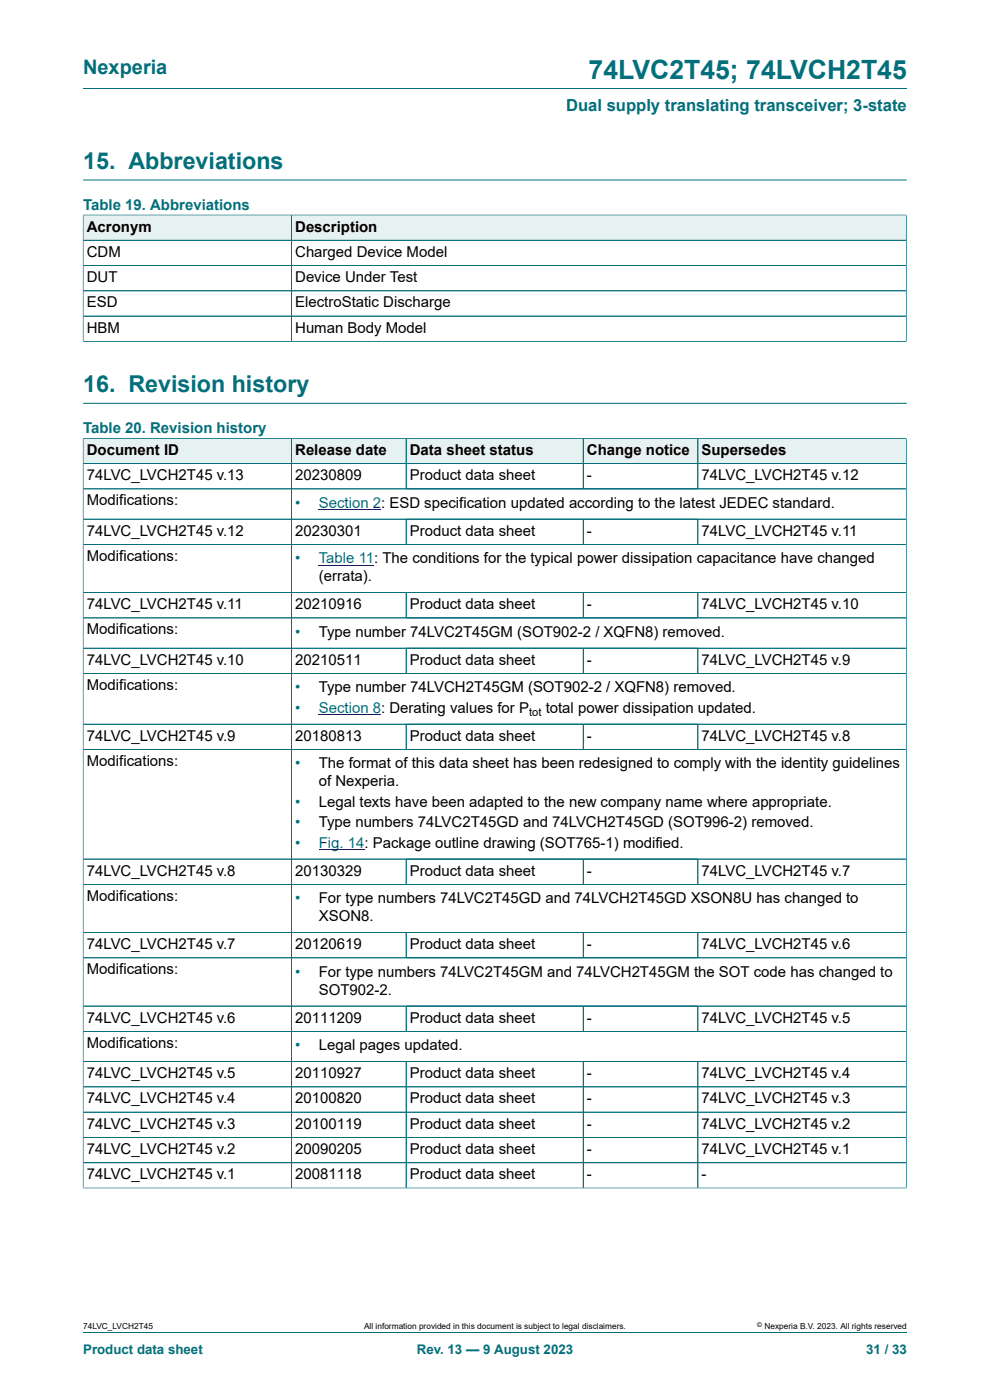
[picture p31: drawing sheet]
<svg xmlns="http://www.w3.org/2000/svg" width="210mm" height="297mm" viewBox="0 0 210 297" stroke-linecap="round" stroke-linejoin="round" font-family="sans-serif">
<defs><g id="words">
<text font-size="5.6" fill="#036f7b" x="124.9" y="16.8">74LVC2T45; 74LVCH2T45</text>
<g font-size="4.9" fill="#036f7b">
<text x="17.6" y="35.9">15. Abbreviations</text>
<text x="17.6" y="83.2">16. Revision history</text>
</g>
<text font-size="4.2" fill="#036f7b" x="17.6" y="15.6">Nexperia</text>
<text font-size="3.5" fill="#036f7b" x="120.1" y="23.7">Dual supply translating transceiver; 3-state</text>
<g font-size="3.2" fill="#036f7b">
<text x="17.6" y="44.5">Table 19. Abbreviations</text>
<text x="17.6" y="91.9">Table 20. Revision history</text>
<text x="62.6" y="107.7">•</text>
<text x="62.6" y="119.5">•</text>
<text x="62.6" y="135.1">•</text>
<text x="62.6" y="146.9">•</text>
<text x="62.6" y="151.2">•</text>
<text x="62.6" y="163">•</text>
<text x="62.6" y="171.2">•</text>
<text x="62.6" y="175.5">•</text>
<text x="62.6" y="179.9">•</text>
<text x="62.6" y="191.6">•</text>
<text x="62.6" y="207.2">•</text>
<text x="62.6" y="222.8">•</text>
</g>
<g font-size="3.2">
<text x="18.4" y="49.1">Acronym</text>
<text x="62.6" y="49.1">Description</text>
<text x="18.4" y="54.5">CDM</text>
<text x="18.4" y="59.8">DUT</text>
<text x="62.6" y="54.5">Charged Device Model</text>
<text x="62.6" y="59.8">Device Under Test</text>
<text x="18.4" y="65.2">ESD</text>
<text x="62.6" y="65.2">ElectroStatic Discharge</text>
<text x="18.4" y="70.6">HBM</text>
<text x="62.6" y="70.6">Human Body Model</text>
<text x="18.4" y="96.5">Document ID</text>
<text x="18.4" y="101.9">74LVC_LVCH2T45 v.13</text>
<text x="62.6" y="96.5">Release date</text>
<text x="62.6" y="101.9">20230809</text>
<text x="86.9" y="96.5">Data sheet status</text>
<text x="86.9" y="101.9">Product data sheet</text>
<text x="124.5" y="96.5">Change notice</text>
<text x="124.5" y="101.9">-</text>
<text x="148.8" y="96.5">Supersedes</text>
<text x="148.8" y="101.9">74LVC_LVCH2T45 v.12</text>
<text x="18.4" y="107.2">Modifications:</text>
<text x="18.4" y="113.6">74LVC_LVCH2T45 v.12</text>
<text x="62.6" y="113.6">20230301</text>
<text x="86.9" y="113.6">Product data sheet</text>
<text x="124.5" y="113.6">-</text>
<text x="148.8" y="113.6">74LVC_LVCH2T45 v.11</text>
<text x="18.4" y="119">Modifications:</text>
<text x="67.6" y="123.3">(errata).</text>
<text x="18.4" y="129.2">74LVC_LVCH2T45 v.11</text>
<text x="62.6" y="129.2">20210916</text>
<text x="86.9" y="129.2">Product data sheet</text>
<text x="124.5" y="129.2">-</text>
<text x="148.8" y="129.2">74LVC_LVCH2T45 v.10</text>
<text x="18.4" y="134.6">Modifications:</text>
<text x="67.6" y="135.1">Type number 74LVC2T45GM (SOT902-2 / XQFN8) removed.</text>
<text x="18.4" y="141">74LVC_LVCH2T45 v.10</text>
<text x="62.6" y="141">20210511</text>
<text x="86.9" y="141">Product data sheet</text>
<text x="124.5" y="141">-</text>
<text x="148.8" y="141">74LVC_LVCH2T45 v.9</text>
<text x="18.4" y="146.4">Modifications:</text>
<text x="67.6" y="146.9">Type number 74LVCH2T45GM (SOT902-2 / XQFN8) removed.</text>
<text x="115.8" y="151.2">total power dissipation updated.</text>
<text x="18.4" y="157.1">74LVC_LVCH2T45 v.9</text>
<text x="62.6" y="157.1">20180813</text>
<text x="86.9" y="157.1">Product data sheet</text>
<text x="124.5" y="157.1">-</text>
<text x="148.8" y="157.1">74LVC_LVCH2T45 v.8</text>
<text x="18.4" y="162.5">Modifications:</text>
<text x="67.6" y="163">The format of this data sheet has been redesigned to comply with the identity guidelines</text>
<text x="67.6" y="166.8">of Nexperia.</text>
<text x="67.6" y="171.2">Legal texts have been adapted to the new company name where appropriate.</text>
<text x="67.6" y="175.5">Type numbers 74LVC2T45GD and 74LVCH2T45GD (SOT996-2) removed.</text>
<text x="18.4" y="185.7">74LVC_LVCH2T45 v.8</text>
<text x="62.6" y="185.7">20130329</text>
<text x="86.9" y="185.7">Product data sheet</text>
<text x="124.5" y="185.7">-</text>
<text x="148.8" y="185.7">74LVC_LVCH2T45 v.7</text>
<text x="18.4" y="191.1">Modifications:</text>
<text x="67.6" y="191.6">For type numbers 74LVC2T45GD and 74LVCH2T45GD XSON8U has changed to</text>
<text x="67.6" y="195.4">XSON8.</text>
<text x="18.4" y="201.3">74LVC_LVCH2T45 v.7</text>
<text x="62.6" y="201.3">20120619</text>
<text x="86.9" y="201.3">Product data sheet</text>
<text x="124.5" y="201.3">-</text>
<text x="148.8" y="201.3">74LVC_LVCH2T45 v.6</text>
<text x="18.4" y="206.7">Modifications:</text>
<text x="67.6" y="207.2">For type numbers 74LVC2T45GM and 74LVCH2T45GM the SOT code has changed to</text>
<text x="67.6" y="211">SOT902-2.</text>
<text x="18.4" y="216.9">74LVC_LVCH2T45 v.6</text>
<text x="62.6" y="216.9">20111209</text>
<text x="86.9" y="216.9">Product data sheet</text>
<text x="124.5" y="216.9">-</text>
<text x="148.8" y="216.9">74LVC_LVCH2T45 v.5</text>
<text x="18.4" y="222.3">Modifications:</text>
<text x="67.6" y="222.8">Legal pages updated.</text>
<text x="18.4" y="228.7">74LVC_LVCH2T45 v.5</text>
<text x="62.6" y="228.7">20110927</text>
<text x="86.9" y="228.7">Product data sheet</text>
<text x="124.5" y="228.7">-</text>
<text x="148.8" y="228.7">74LVC_LVCH2T45 v.4</text>
<text x="18.4" y="234.1">74LVC_LVCH2T45 v.4</text>
<text x="18.4" y="239.4">74LVC_LVCH2T45 v.3</text>
<text x="62.6" y="234.1">20100820</text>
<text x="62.6" y="239.4">20100119</text>
<text x="86.9" y="234.1">Product data sheet</text>
<text x="86.9" y="239.4">Product data sheet</text>
<text x="124.5" y="234.1">-</text>
<text x="124.5" y="239.4">-</text>
<text x="148.8" y="234.1">74LVC_LVCH2T45 v.3</text>
<text x="148.8" y="239.4">74LVC_LVCH2T45 v.2</text>
<text x="18.4" y="244.8">74LVC_LVCH2T45 v.2</text>
<text x="62.6" y="244.8">20090205</text>
<text x="86.9" y="244.8">Product data sheet</text>
<text x="124.5" y="244.8">-</text>
<text x="148.8" y="244.8">74LVC_LVCH2T45 v.1</text>
<text x="18.4" y="250.2">74LVC_LVCH2T45 v.1</text>
<text x="62.6" y="250.2">20081118</text>
<text x="86.9" y="250.2">Product data sheet</text>
<text x="124.5" y="250.2">-</text>
<text x="148.8" y="250.2">-</text>
</g>
<g font-size="3.2" fill="#00f">
<text x="67.6" y="107.7">Section 2: ESD specification updated according to the latest JEDEC standard.</text>
<text x="67.6" y="119.5">Table 11: The conditions for the typical power dissipation capacitance have changed</text>
<text x="67.6" y="151.2">Section 8: Derating values for P</text>
<text x="67.6" y="179.9">Fig. 14: Package outline drawing (SOT765-1) modified.</text>
</g>
<g font-size="2.8" fill="#036f7b">
<text x="17.6" y="287.2">Product data sheet</text>
<text x="88.4" y="287.2">Rev. 13 — 9 August 2023</text>
<text x="183.7" y="287.2">31 / 33</text>
</g>
<text font-size="2.4" x="112.2" y="151.9">tot</text>
<g font-size="1.8">
<text x="17.6" y="282">74LVC_LVCH2T45</text>
<text x="77.2" y="282">All information provided in this document is subject to legal disclaimers.</text>
<text x="162.2" y="282">Nexperia B.V. 2023. All rights reserved</text>
</g>
<text font-size="1.4" x="160.6" y="281.6">©</text>
</g></defs>
<path d="M17.6 18.8h174.8M17.6 38.2h174.8" fill="none" stroke="#036f7b" stroke-width=".21"/>
<path d="M17.7 45.7h44.1v5.2h-44.1z" fill="#e6f1f2"/>
<path d="M17.6 45.5v5.5h44.2v-5.4h-44.2" fill="none" stroke="#036f7b" stroke-width=".21"/>
<path d="M61.9 45.7h130.3v5.2h-130.3z" fill="#e6f1f2"/>
<path d="M17.6 56.3h174.6M17.6 51h174.6M17.6 45.7v26.8M17.7 45.6h174.6M61.8 45.6v26.8M192.2 45.5v27M17.6 72.4h174.7M17.6 61.7h174.6M17.6 67.1h174.6M17.6 85.6h174.8" fill="none" stroke="#036f7b" stroke-width=".21"/>
<path d="M17.7 93.1h44.1v5.2h-44.1z" fill="#e6f1f2"/>
<path d="M17.6 92.9v5.5h44.2v-5.4h-44.2" fill="none" stroke="#036f7b" stroke-width=".21"/>
<path d="M61.9 93.1h24.2v5.2h-24.2z" fill="#e6f1f2"/>
<path d="M61.8 93h24.4v5.4h-24.4z" fill="none" stroke="#036f7b" stroke-width=".21"/>
<path d="M86.2 93.1h37.5v5.2h-37.5z" fill="#e6f1f2"/>
<path d="M86.2 93h37.5v5.4h-37.5z" fill="none" stroke="#036f7b" stroke-width=".21"/>
<path d="M123.8 93.1h24.2v5.2h-24.2z" fill="#e6f1f2"/>
<path d="M123.7 93h24.3v5.4h-24.3z" fill="none" stroke="#036f7b" stroke-width=".21"/>
<path d="M148.1 93.1h44.1v5.2h-44.1z" fill="#e6f1f2"/>
<path d="M61.8 98.4v11.7M86.2 98.4v5.3M123.7 98.4v5.3M192.2 92.9v17.2h-174.6v-11.7h174.6M192.3 93h-44.3v10.7M192.2 103.7h-174.6" fill="none" stroke="#036f7b" stroke-width=".21"/>
<path d="M67.6 108.1h11.5" fill="none" stroke="#00f" stroke-width=".21"/>
<path d="M79.1 108l1.7 .1z" fill="#00f"/>
<g fill="none" stroke="#036f7b" stroke-width=".21">
<path d="M17.6 115.5h174.6M17.6 110.1h174.6v43.5h-174.6zM61.8 110.1v43.5M86.2 110.1v5.4M123.7 110.1v5.4M148 110.1v5.4M17.6 125.7h174.6M17.6 131.1h174.6M17.6 137.5h174.6M86.2 125.7v5.4M86.2 137.5v5.4M123.7 125.7v5.4"/>
<path d="M123.7 137.5v5.4M148 125.7v5.4M148 137.5v5.4M17.6 142.9h174.6"/>
</g>
<path d="M67.6 119.9h11.8M67.6 151.6h11.5" fill="none" stroke="#00f" stroke-width=".21"/>
<path d="M79.1 151.5l1.7 .1z" fill="#00f"/>
<g fill="none" stroke="#036f7b" stroke-width=".21">
<path d="M17.6 93.1v159M17.7 98.4h174.5M17.7 93h174.5M61.8 93.1v158.9M86.2 93.1v10.5M123.7 93.1v10.5M148 93.1v10.5M192.2 93.1v159M17.7 103.7h174.5M17.7 110.1h174.5M17.7 115.5h174.5M86.2 110.2v5.2"/>
<path d="M123.7 110.2v5.2M148 110.2v5.2M17.7 125.7h174.5M17.7 131.1h174.5M17.7 137.5h174.5M86.2 125.8v5.2M86.2 137.6v5.2M123.7 125.8v5.2M123.7 137.6v5.2M148 125.8v5.2M148 137.6v5.2M17.6 159h174.6"/>
<path d="M17.6 153.6h174.6M17.7 142.9h174.5M86.2 153.6v5.4M123.7 153.6v5.4M148 153.6v5.4M17.6 182.2h174.6M17.6 187.6h174.6M17.6 197.8h174.6M86.2 182.2v5.4M86.2 197.8v5.4M123.7 182.2v5.4M123.7 197.8v5.4"/>
<path d="M148 182.2v5.4M148 197.8v5.4M17.6 203.2h174.6M17.6 213.4h174.6M17.6 218.8h174.6M86.2 213.4v5.4M123.7 213.4v5.4M148 213.4v5.4M17.6 225.2h174.6M17.6 230.6h174.6M17.6 235.9h174.6M86.2 225.2v26.8"/>
<path d="M123.7 225.2v26.8M148 225.2v26.8M17.6 252h174.7M17.6 241.3h174.6M17.6 246.7h174.6M17.6 282.6h174.8"/>
</g>
<path d="M67.6 180.2h9.7" fill="none" stroke="#00f" stroke-width=".21"/>
<use href="#words"/>
</svg>
